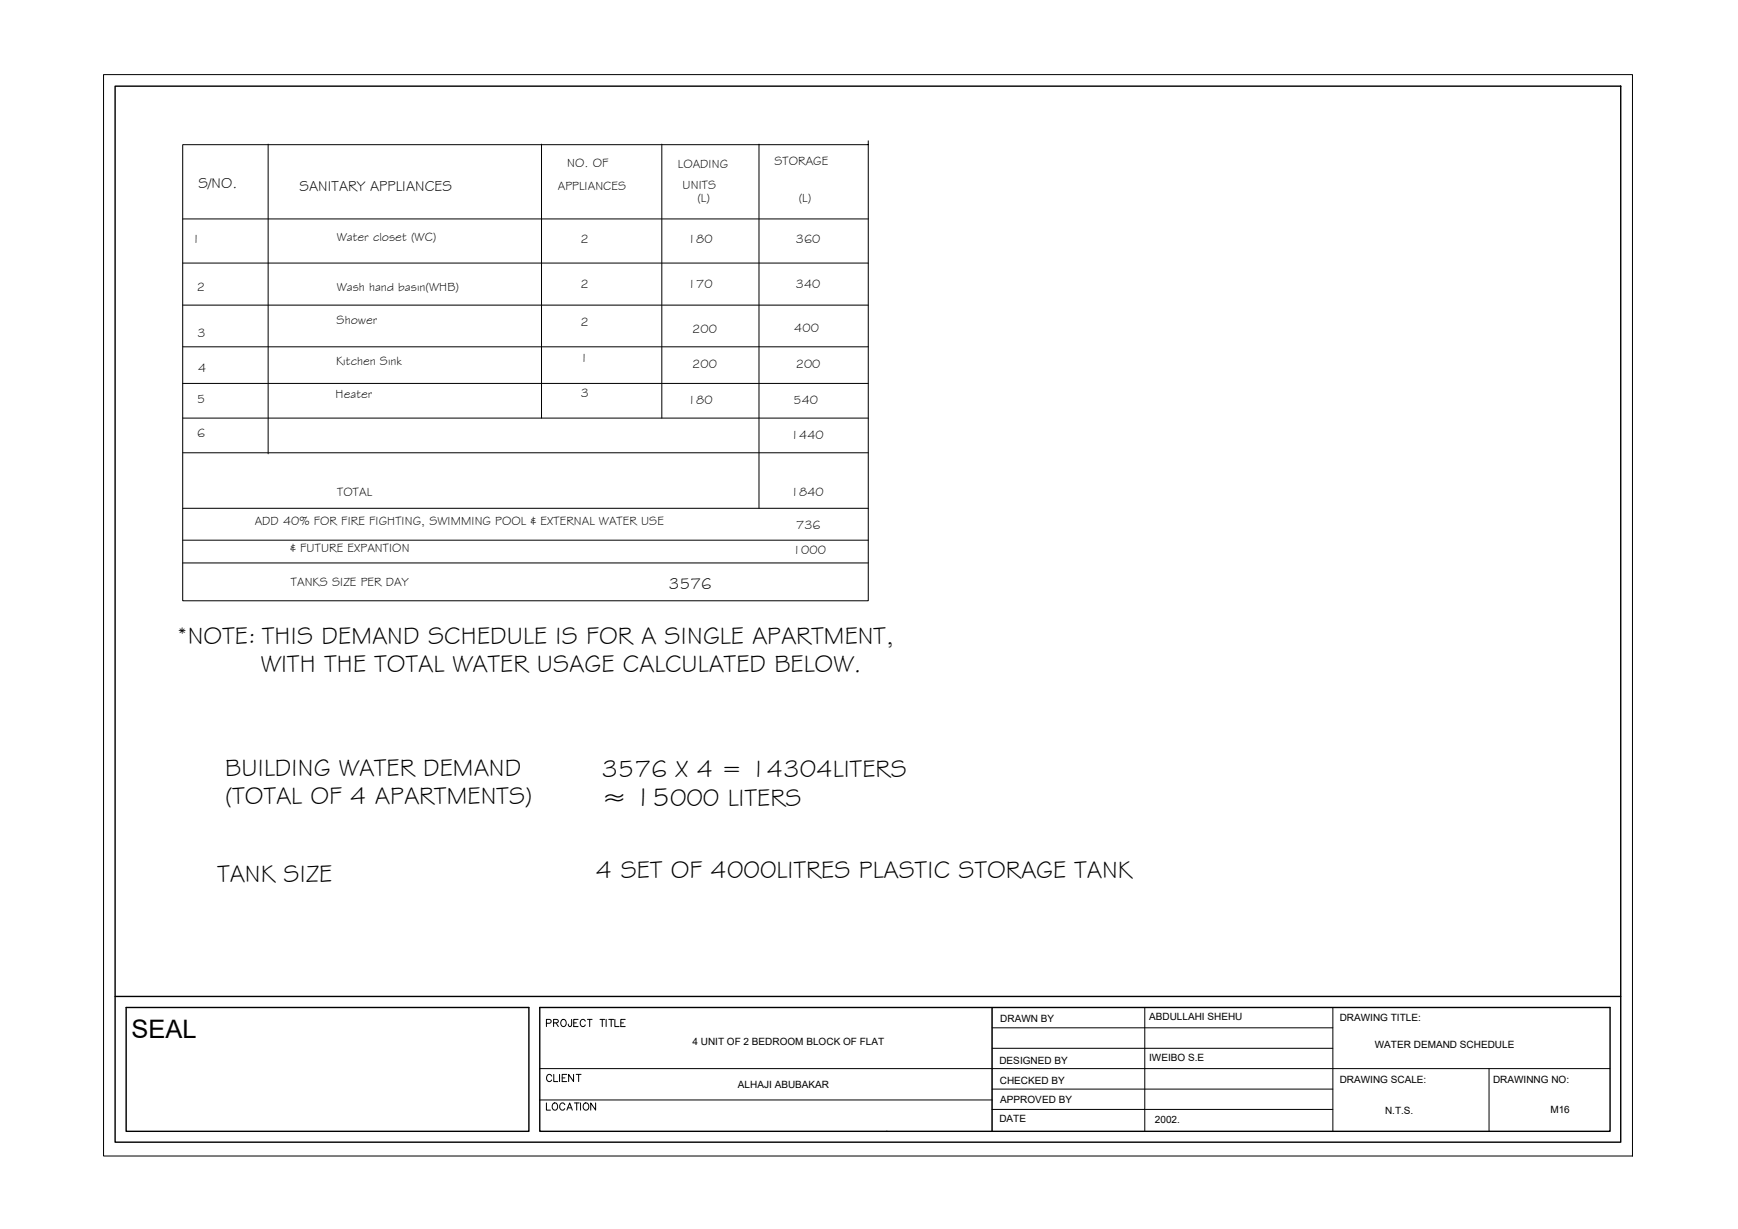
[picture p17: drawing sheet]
<svg xmlns="http://www.w3.org/2000/svg" width="420mm" height="297mm" viewBox="0 0 420 297" stroke-linecap="round" stroke-linejoin="round" font-family="sans-serif">
<defs><g id="words">
<text font-size="6.5" x="145.8" y="194.9">≈ 15000 LITERS</text>
<text font-size="6.1" x="31.8" y="250.8">SEAL</text>
<g font-size="6">
<text x="42.9" y="155.6">*NOTE: THIS DEMAND SCHEDULE IS FOR A SINGLE APARTMENT,</text>
<text x="63" y="162.3">WITH THE TOTAL WATER USAGE CALCULATED BELOW.</text>
<text x="54.5" y="187.7">BUILDING WATER DEMAND</text>
<text x="145.5" y="187.8">3576 X 4 = 14304LITERS</text>
<text x="54.5" y="194.4">(TOTAL OF 4 APARTMENTS)</text>
<text x="52.5" y="213.2">TANK SIZE</text>
<text x="144.1" y="212.3">4 SET OF 4000LITRES PLASTIC STORAGE TANK</text>
</g>
<text font-size="4.9" x="130.9" y="269.5">LOCATION</text>
<text font-size="4.4" x="130.9" y="262.5">CLIENT</text>
<text font-size="3.9" x="161.7" y="142.2">3576</text>
<g font-size="3.6">
<text x="48" y="45.4">S/NO.</text>
<text x="72.4" y="46.1">SANITARY APPLIANCES</text>
</g>
<g font-size="3">
<text x="137.1" y="40.5">NO. OF</text>
<text x="163.9" y="40.6">LOADING</text>
<text x="187.2" y="39.8">STORAGE</text>
<text x="134.8" y="45.9">APPLIANCES</text>
<text x="165" y="45.6">UNITS</text>
<text x="168.6" y="48.9">(L)</text>
<text x="193.1" y="48.9">(L)</text>
<text x="46.5" y="58.7">1</text>
<text x="81.4" y="58.3">Water closet (WC)</text>
<text x="140.3" y="58.7">2</text>
<text x="166.3" y="58.6">180</text>
<text x="192.4" y="58.6">360</text>
<text x="47.6" y="70.2">2</text>
<text x="81.4" y="70.3">Wash hand basin(WHB)</text>
<text x="140.3" y="69.7">2</text>
<text x="166.3" y="69.6">170</text>
<text x="192.4" y="69.7">340</text>
<text x="47.8" y="81.4">3</text>
<text x="81.4" y="78.4">Shower</text>
<text x="140.3" y="78.8">2</text>
<text x="167.4" y="80.4">200</text>
<text x="192" y="80.3">400</text>
<text x="47.9" y="89.8">4</text>
<text x="81.3" y="88.3">Kitchen Sink</text>
<text x="140.2" y="87.6">1</text>
<text x="167.4" y="88.9">200</text>
<text x="192.4" y="88.9">200</text>
<text x="140.4" y="96">3</text>
<text x="47.6" y="97.3">5</text>
<text x="81.1" y="96.2">Heater</text>
<text x="166.3" y="97.7">180</text>
<text x="191.8" y="97.6">540</text>
<text x="47.6" y="105.7">6</text>
<text x="191.2" y="106">1440</text>
<text x="81.5" y="119.8">TOTAL</text>
<text x="191.2" y="120">1840</text>
<text x="61.6" y="126.8">ADD 40% FOR FIRE FIGHTING, SWIMMING POOL &amp; EXTERNAL WATER USE</text>
<text x="192.5" y="127.8">736</text>
<text x="70.1" y="133.4">&amp; FUTURE EXPANTION</text>
<text x="191.7" y="134">1000</text>
<text x="70.3" y="141.7">TANKS SIZE PER DAY</text>
</g>
<g font-size="2.4">
<text x="241.8" y="247">DRAWN BY</text>
<text x="277.8" y="246.6">ABDULLAHI SHEHU</text>
<text x="323.9" y="246.8">DRAWING TITLE:</text>
<text x="167.4" y="252.6">4 UNIT OF 2 BEDROOM BLOCK OF FLAT</text>
<text x="241.6" y="257.2">DESIGNED BY</text>
<text x="277.8" y="256.5">IWEIBO S.E</text>
<text x="332.4" y="253.3">WATER DEMAND SCHEDULE</text>
<text x="178.4" y="262.9">ALHAJI ABUBAKAR</text>
<text x="241.7" y="261.9">CHECKED BY</text>
<text x="323.9" y="261.7">DRAWING SCALE:</text>
<text x="360.9" y="261.7">DRAWINNG NO:</text>
<text x="241.8" y="266.5">APPROVED BY</text>
<text x="334.8" y="269.3">N.T.S.</text>
<text x="374.8" y="269.1">M16</text>
<text x="241.6" y="271.2">DATE</text>
<text x="279.2" y="271.5">2002.</text>
</g>
</g></defs>
<!-- layer: G-ANNO-TTLB -->
<g fill="none" stroke="#000" stroke-width=".24">
<path d="M130.5 258.3h258.7M132.1 247.3l1-.1 .1-.2v-.5l-1.1-.1v1.7M133.8 247.2l1-.1 .2-.2-.1-.4-1.1-.1v1.7M134.4 247.2l.6 .9M135.9 246.5a.81 .81 0 0 1 1 .7 .81 .81 0 0 1-1 .8l-.3-.5v-.4zM138.2 246.4l-.1 1.5-.4 .2-.3-.6M138.7 247.2h.6M139.8 246.4h-1.1v1.7h1.1M141.5 246.8a.63 .63 0 0 0-.7-.4 .63 .63 0 0 0-.5 .7v.4a.63 .63 0 0 0 .5 .6 .63 .63 0 0 0 .7-.4M142 246.4h1.1M142.6 246.4v1.7M145 246.4h1.2"/>
<path d="M145.6 246.4v1.7M146.5 246.4v1.7M147.2 246.4h1.2M147.8 246.4v1.7M148.6 246.4v1.7h1.1M150.1 247.2h.6M151.1 246.4h-1v1.7h1M239.8 243.5v29.9M239.8 253.4h82.4M239.8 248.4h82.4M130.5 265.9h109.3M239.8 268.1h82.4"/>
<path d="M239.8 263.2h82.4"/>
</g>
<!-- layer: G-ANNO-TTLB-THIN -->
<path d="M25 18h369.6v261.4h-369.6zM239.8 243.5v29.9M276.7 243.5v29.9M322.2 243.5v29.9M360 258.3v15.1" fill="none" stroke="#000" stroke-width=".24"/>
<!-- layer: G-ANNO-TTLB-MEDM -->
<path d="M27.8 20.8h364v255.3h-364zM27.8 240.8h364M30.5 243.5h97.4v29.9h-97.4zM130.5 243.5h258.7v29.9h-258.7z" fill="none" stroke="#000" stroke-width=".34"/>
<!-- layer: PDF26_0 -->
<g fill="none" stroke="#000" stroke-width=".24">
<path d="M64.8 34.8v74.9M130.9 34.8v66.2M160 34.8v66.2M183.5 34.8v88.1M209.9 34v111.2h-165.7v-110.2h165.7M44.2 52.9h165.7M44.2 63.6h165.7M44.2 73.7h165.7M44.2 83.8h165.7M44.2 92.7h165.7M44.2 101h165.7M44.2 109.4h165.7"/>
<path d="M44.2 130.6h165.7M44.2 136.1h165.7M44.2 122.9h165.7"/>
</g>
<use href="#words"/>
</svg>
